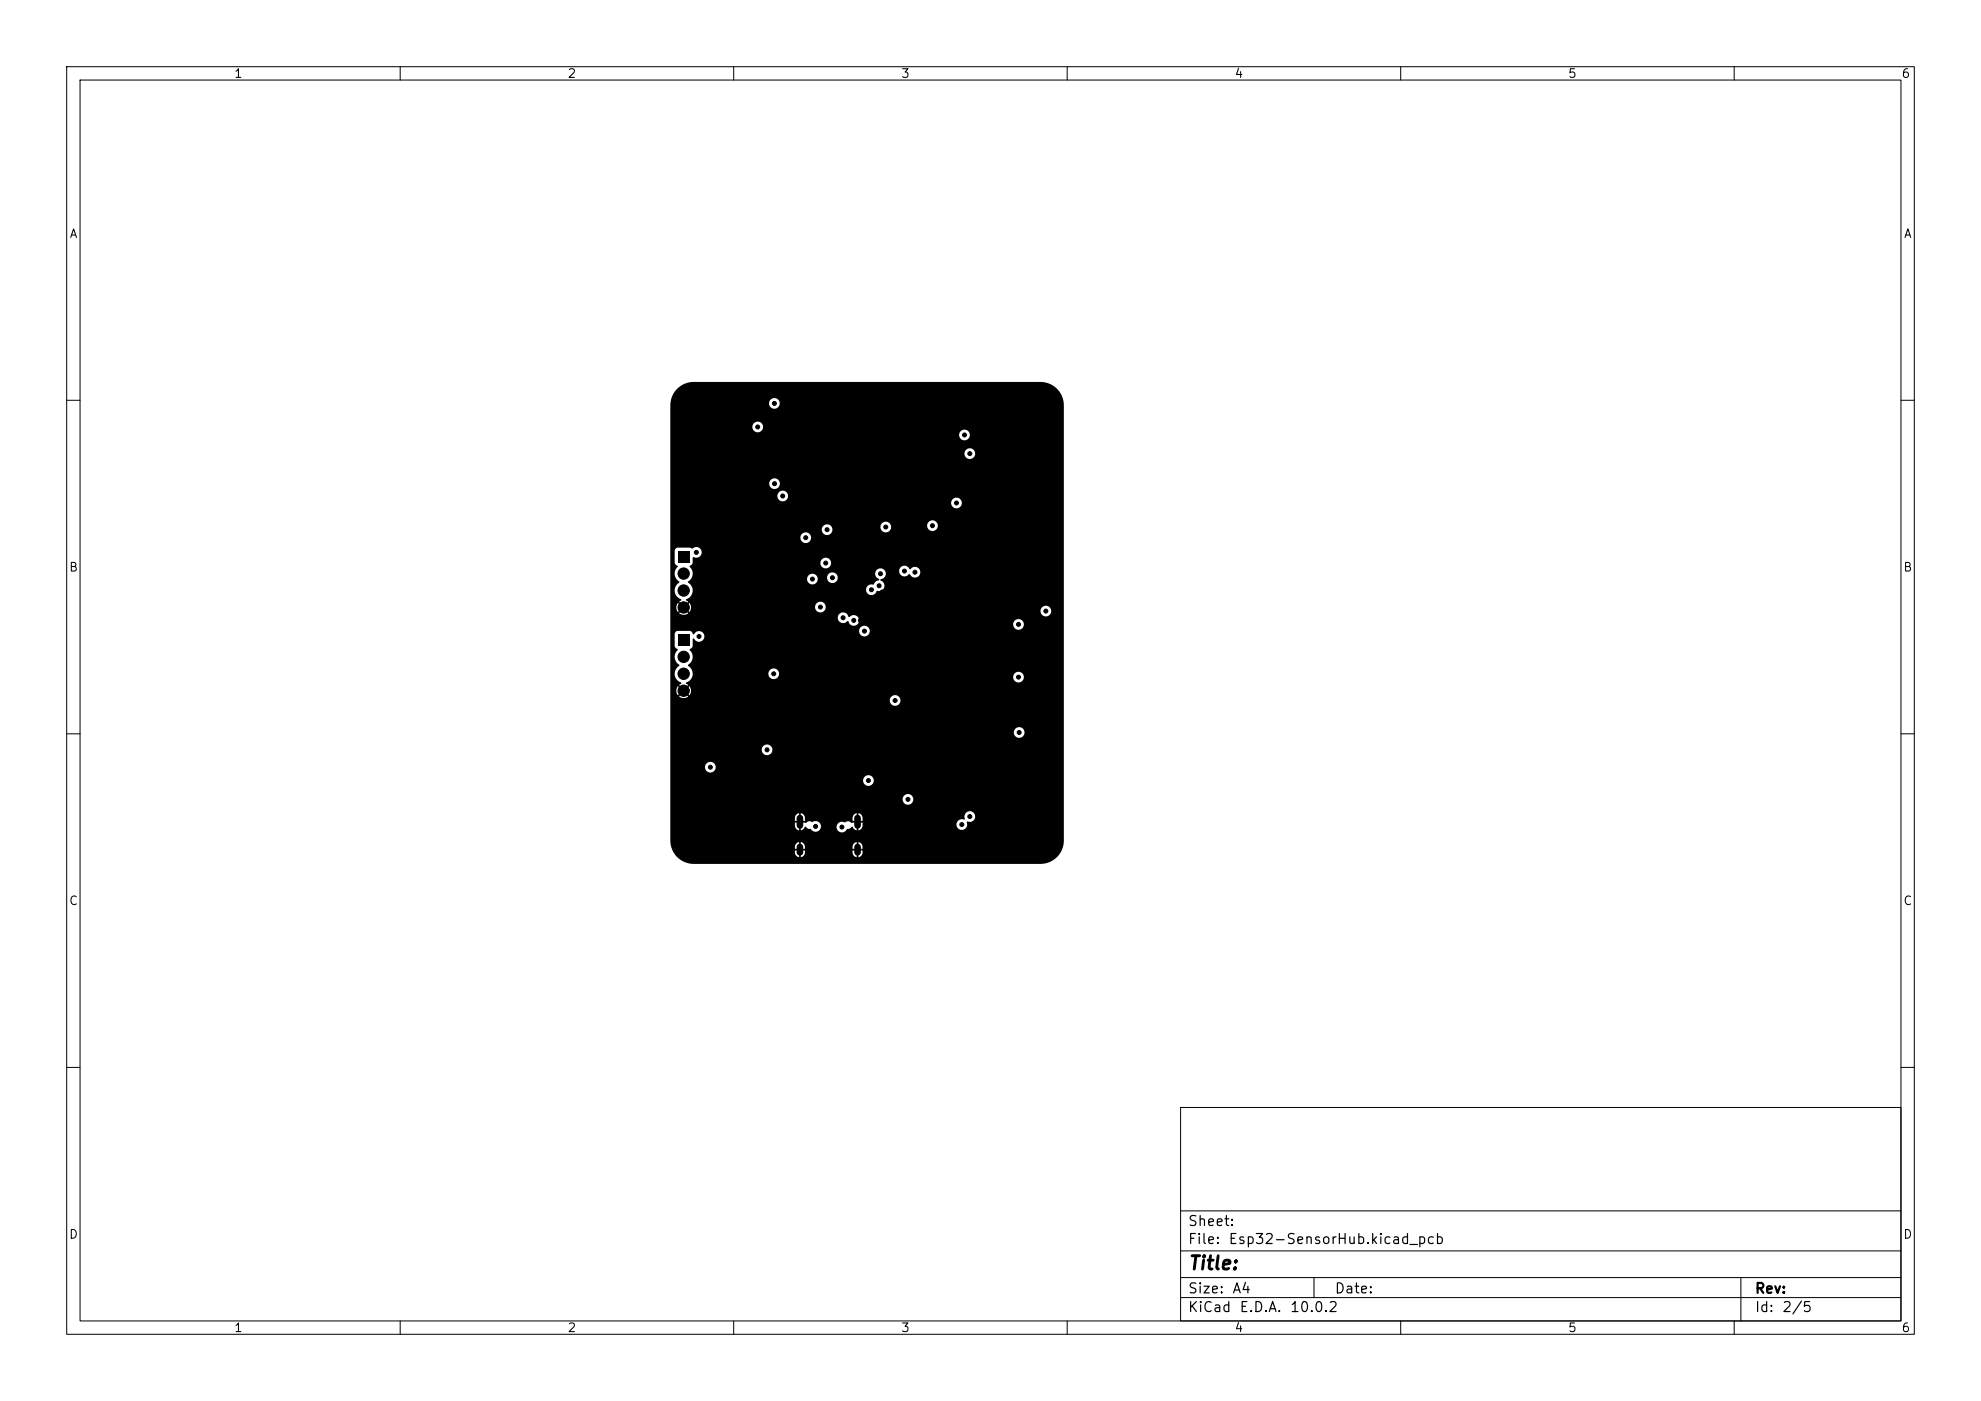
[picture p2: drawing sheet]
<svg xmlns="http://www.w3.org/2000/svg" width="297mm" height="210mm" viewBox="0 0 297 210" stroke-linecap="round" stroke-linejoin="round" font-family="sans-serif">
<defs><g id="words">
<text font-size="2" x="178" y="190.8">Title:</text>
<g font-size="1.5">
<text x="178" y="184.2">Sheet:</text>
<text x="178" y="186.9">File:</text>
<text x="184.1" y="186.9">Esp32-SensorHub.kicad_pcb</text>
<text x="178" y="197.1">KiCad</text>
<text x="178" y="194.3">Size:</text>
<text x="184.7" y="194.3">A4</text>
<text x="185.7" y="197.1">E.D.A.</text>
<text x="193.3" y="197.1">10.0.2</text>
<text x="200" y="194.3">Date:</text>
<text x="263" y="194.3">Rev:</text>
<text x="263" y="197.1">Id:</text>
<text x="267.1" y="197.1">2/5</text>
</g>
<g font-size="1.3">
<text x="35" y="12">1</text>
<text x="85" y="12">2</text>
<text x="135" y="12">3</text>
<text x="185" y="12">4</text>
<text x="235" y="12">5</text>
<text x="285" y="12">6</text>
<text x="10.3" y="36">A</text>
<text x="285.4" y="36">A</text>
<text x="10.3" y="86">B</text>
<text x="285.3" y="86">B</text>
<text x="10.3" y="136">C</text>
<text x="285.3" y="136">C</text>
<text x="10.3" y="186">D</text>
<text x="285.3" y="186">D</text>
<text x="35" y="200">1</text>
<text x="85" y="200">2</text>
<text x="135" y="200">3</text>
<text x="185" y="200">4</text>
<text x="235" y="200">5</text>
<text x="285" y="200">6</text>
</g>
</g></defs>
<g fill="none" stroke="#000" stroke-width=".15">
<path d="M10 10h277v190h-277zM12 12h273v186h-273zM60 10v2M110 10v2M160 10v2M210 10v2M260 10v2M10 60h2M285 60h2M10 110h2M285 110h2M10 160h2"/>
<path d="M177 166h108v32h-108zM285 160h2M60 198v2M110 198v2M160 198v2M177 194.5h108M177 191.5h108M177 187.5h108M177 181.5h108M197 191.5v3M210 198v2M260 198v2"/>
<path d="M261 191.5v6.5"/>
</g>
<path d="M101.5 58.3a3.5 3.5 0 0 1 2.6-1h51.9a3.5 3.5 0 0 1 3.5 3.5v65.2a3.5 3.5 0 0 1-3.5 3.5h-52a3.5 3.5 0 0 1-3.4-2.6h18.6v.3h.4v.3h-.4l.1 .6 .2 .2 .3 .2v-.5h.3v.5a.81 .81 0 0 0 .6-1h-.5v-.3h.5v-.3h7.1v.3h.5v.3h-.5l.1 .6 .2 .2 .3 .2v-.5h.3v.5a.81 .81 0 0 0 .6-1h-.4v-.3h.4v-.3l-.1-.4-.5-.3v.5h-.3v-.5l-.4 .3-.2 .4h-7.1l-.2-.4-.4-.3v.5h-.3v-.5h-.1l-.4 .3-.1 .4h-18.6l-.1-.6v-3.7h18.7v.5h.4v.2h-.4v.6l.3 .4 .3 .2v-.5h.3v.5l.6-.6 .6 .4a.57 .57 0 0 1 .6 .3 .8 .8 0 0 0 1.2-.7h2.3v.2a.86 .86 0 0 0 .8 .7 .86 .86 0 0 0 .9-.5l.3-.1 .4-.3 .3 .4 .3 .2v-.5h.3v.5a.78 .78 0 0 0 .6-1h14.1v.2a.84 .84 0 0 0 1.1 .7 .84 .84 0 0 0 .5-1.2 .88 .88 0 0 0 .9-.2 .88 .88 0 0 0 .3-.8 .84 .84 0 0 0-1.2-.5 .84 .84 0 0 0-.4 1.1l-.1 .1a.8 .8 0 0 0-1.1 .6h-14.1v-.2h-.4v-.2h.4v-.7l-.3-.4-.3-.1v.5h-.3v-.5l-.3 .1-.3 .4v.7h.5v.2h-.7a.84 .84 0 0 0-1 0 .8 .8 0 0 0-1.2 .6h-2.3v-.1a.88 .88 0 0 0-1.4-.6l-.4-.1-.5 .3-.6-.1v-.2h.5v-.5l-.2-.4-.4-.3v.5h-.3v-.5h-.1l-.4 .3-.1 .4h-18.7v-2.9h34.8v.2a.8 .8 0 0 0 1.2 .6 .8 .8 0 0 0 0-1.4 .8 .8 0 0 0-1.2 .6h-34.8v-2.8h28.9v.2a.8 .8 0 0 0 1.2 .6 .8 .8 0 0 0 0-1.4 .8 .8 0 0 0-1.2 .6h-28.9v-2h5.2v.2a.8 .8 0 0 0 1.2 .6 .8 .8 0 0 0 0-1.4 .8 .8 0 0 0-1.2 .6h-5.2v-2.6h13.7v.2a.8 .8 0 0 0 1.2 .6 .8 .8 0 0 0 0-1.4 .8 .8 0 0 0-1.2 .6h-13.7v-2.6h51.5v.2a.8 .8 0 0 0 1.2 .6 .8 .8 0 0 0 0-1.4 .8 .8 0 0 0-1.2 .6h-51.5v-4.8h32.9v.2a.8 .8 0 0 0 1.2 .6 .8 .8 0 0 0 0-1.4 .8 .8 0 0 0-1.2 .6h-32.9v-9.9h.6l.1 1.9 .1 .2 .3 .2v.1a1.45 1.45 0 0 0 .3 2.3 1.46 1.46 0 0 0-.7 1.5 1.46 1.46 0 0 0 1 1.2l-.4 .3 .4 .4-.1 .2-.5-.4v.1a1.1 1.1 0 0 0 0 1.2l.5-.4 .1 .2-.4 .4 .1 .1a1.1 1.1 0 0 0 1.3-.1l-.4-.4 .1-.2 .5 .4v-.1a1.1 1.1 0 0 0 0-1.2l-.5 .4-.1-.2 .4-.4-.4-.3 .2-.1a1.35 1.35 0 0 0 .9-1.4h11.3v.2a.8 .8 0 0 0 .6 .7 .8 .8 0 0 0 .9-.4h35.2v.2a.8 .8 0 0 0 1.2 .6 .8 .8 0 0 0 0-1.4 .8 .8 0 0 0-1.2 .6h-35.2a.8 .8 0 0 0-.5-1.2 .8 .8 0 0 0-1 .7h-11.3a1.44 1.44 0 0 0-.8-1.1l.1-.1a1.45 1.45 0 0 0 .2-2.4l.4-.3 .1-1.2 .2-.1a.81 .81 0 0 0 1.2 .3 .81 .81 0 0 0 0-1.3 .81 .81 0 0 0-1.3 .4h-.1l-.2-.4-.3-.1h-1.9l-.2 .1-.2 .3h-.6v-.5h28.3a.8 .8 0 0 0 1.1 .9 .8 .8 0 0 0 .2-1.4 .8 .8 0 0 0-1.3 .4v.1h-28.3v-2h25.1a.82 .82 0 0 0 .5 .9 .82 .82 0 0 0 1-.3h.1a.81 .81 0 0 0 .6 .7 .81 .81 0 0 0 .8-.3h23.3v.2a.8 .8 0 0 0 1.2 .6 .8 .8 0 0 0 0-1.4 .8 .8 0 0 0-1.2 .6h-23.3a.82 .82 0 0 0-.1-1.1 .82 .82 0 0 0-1.2 .1h-.1a.81 .81 0 0 0-.8-.7 .81 .81 0 0 0-.8 .7h-25.1v-10h.6l.1 1.9 .1 .2 .3 .2v.2a1.45 1.45 0 0 0 .3 2.3 1.46 1.46 0 0 0-.7 1.4 1.46 1.46 0 0 0 1 1.2l-.4 .3 .4 .4-.1 .2-.5-.4v.1a1.1 1.1 0 0 0 0 1.2l.5-.4 .1 .2-.4 .4 .1 .1a1.1 1.1 0 0 0 1.3-.1l-.4-.4 .1-.2 .5 .4 .2-.4v-.4h18.6v.2a.8 .8 0 0 0 .6 .7 .8 .8 0 0 0 .8-.3h32.4v.2a.8 .8 0 0 0 1.2 .6 .8 .8 0 0 0 0-1.4 .8 .8 0 0 0-1.2 .6h-32.4a.8 .8 0 0 0-.3-1.2 .8 .8 0 0 0-1.1 .6h-18.6l-.2-.5-.5 .4-.1-.2 .4-.4-.3-.2v-.2a1.34 1.34 0 0 0 .9-1.5h26v.2a.82 .82 0 0 0 .8 .7 .82 .82 0 0 0 .9-.6 .84 .84 0 0 0 1.1-.5 .84 .84 0 0 0-.6-1.1 .31 .31 0 0 1 .4-.3 .8 .8 0 0 0 .2-1.2h2.2v.2a.86 .86 0 0 0 .7 .7 .86 .86 0 0 0 .9-.4 .82 .82 0 0 0 1.1 .6 .82 .82 0 0 0 .4-1.2 .82 .82 0 0 0-1.2-.2l-.3 .1a.84 .84 0 0 0-.9-.5 .84 .84 0 0 0-.7 .7h-2.2a.81 .81 0 0 0-1.3 .1 .81 .81 0 0 0 .5 1.2v.2l-.4 .1-.3 .3a.36 .36 0 0 1-.5 .2l-.5 .2-.3 .5h-26a1.43 1.43 0 0 0-.7-1l.1-.1 .4-.5h17.4v.2a.8 .8 0 0 0 1 .7 .8 .8 0 0 0 .6-1.1h1.4v.2a.8 .8 0 0 0 1.2 .6 .8 .8 0 0 0 0-1.4 .8 .8 0 0 0-1.2 .6h-1.4l-.1-.1a.8 .8 0 0 0-.9-.4 .8 .8 0 0 0-.6 .7h-17.3a1.54 1.54 0 0 0-.3-1.8l.3-.3 .2-.3h19.1v.2a.8 .8 0 0 0 1.2 .6 .8 .8 0 0 0 0-1.4 .8 .8 0 0 0-1.2 .6h-19.1v-.8a.84 .84 0 0 0 1.2-.2 .84 .84 0 0 0-.2-1.2 .84 .84 0 0 0-1.2 .1l-.3-.1h-1.8l-.3 .1-.2 .3h-.6v-2h19.5a.8 .8 0 0 0 1.1 .9 .8 .8 0 0 0 .2-1.4 .8 .8 0 0 0-1.3 .4v.1h-19.5v-1.2h22.7a.8 .8 0 0 0 1 .9 .8 .8 0 0 0 .4-1.3h7.4v.2a.8 .8 0 0 0 1 .7 .8 .8 0 0 0 .6-1.1h5.4v.2a.8 .8 0 0 0 1.2 .6 .8 .8 0 0 0 0-1.4 .8 .8 0 0 0-1.2 .6h-5.4l-.1-.1a.8 .8 0 0 0-.9-.4 .8 .8 0 0 0-.6 .7h-7.4a.8 .8 0 0 0-.8-.3 .8 .8 0 0 0-.6 .7h-22.7v-4h42.1v.2a.8 .8 0 0 0 1.2 .6 .8 .8 0 0 0 0-1.4 .8 .8 0 0 0-1.2 .6h-42.1v-1h16v.1a.8 .8 0 0 0 1.3 .6 .8 .8 0 0 0 0-1.3 .8 .8 0 0 0-1.3 .6h-16v-1.9h14.8v.2a.8 .8 0 0 0 1.2 .6 .8 .8 0 0 0 0-1.4 .8 .8 0 0 0-1.2 .6h-14.8v-4.5h44.1v.2a.8 .8 0 0 0 1.2 .6 .8 .8 0 0 0 0-1.4 .8 .8 0 0 0-1.2 .6h-44.1v-2.8h43.3v.2a.8 .8 0 0 0 1.2 .6 .8 .8 0 0 0 0-1.4 .8 .8 0 0 0-1.2 .6h-43.3v-1.2h12.3v.2a.8 .8 0 0 0 1.2 .6 .8 .8 0 0 0 0-1.4 .8 .8 0 0 0-1.2 .6h-12.3v-3.5h14.8v.1a.8 .8 0 0 0 1.2 .7 .8 .8 0 0 0 0-1.4 .8 .8 0 0 0-1.2 .6h-14.8a3.5 3.5 0 0 1 1-2.1zM101.6 82.6h1.7v1.7h-1.7zM101.6 95.1h1.7v1.7h-1.7z" fill="#000"/>
<g fill="#000" stroke="#000" stroke-width=".15">
<circle cx="102.8" cy="59.5" r=".4"/>
<circle cx="104.5" cy="58.8" r=".4"/>
<circle cx="106.2" cy="59.5" r=".4"/>
<circle cx="115.9" cy="58" r=".3"/>
<circle cx="140" cy="58.3" r=".3"/>
<circle cx="153.8" cy="59.6" r=".4"/>
<circle cx="155.5" cy="58.9" r=".4"/>
<circle cx="157.2" cy="59.6" r=".4"/>
<circle cx="102.1" cy="61.2" r=".4"/>
<circle cx="102.8" cy="62.9" r=".4"/>
<circle cx="104.5" cy="61.2" r="3.2"/>
<circle cx="104.5" cy="63.6" r=".4"/>
<circle cx="106.2" cy="62.9" r=".4"/>
<circle cx="106.9" cy="61.2" r=".4"/>
<circle cx="109.5" cy="67.5" r=".3"/>
<circle cx="113.6" cy="64" r=".3"/>
<circle cx="116.1" cy="60.5" r=".3"/>
<circle cx="116.1" cy="72.5" r=".3"/>
<circle cx="117.4" cy="74.4" r=".3"/>
<circle cx="124" cy="79.4" r=".3"/>
<circle cx="127.2" cy="66.7" r=".3"/>
<circle cx="127.2" cy="65.3" r=".3"/>
<circle cx="127.9" cy="64.6" r=".3"/>
<circle cx="127.9" cy="67.4" r=".3"/>
<circle cx="127.9" cy="66" r=".3"/>
<circle cx="128.6" cy="66.7" r=".3"/>
<circle cx="128.6" cy="65.3" r=".3"/>
<circle cx="129.3" cy="64.6" r=".3"/>
<circle cx="129.3" cy="67.4" r=".3"/>
<circle cx="129.3" cy="66" r=".3"/>
<circle cx="130" cy="65.3" r=".3"/>
<circle cx="130" cy="66.7" r=".3"/>
<circle cx="132.8" cy="79" r=".3"/>
<circle cx="139.8" cy="78.8" r=".3"/>
<circle cx="143.4" cy="75.4" r=".3"/>
<circle cx="144.6" cy="65.2" r=".3"/>
<circle cx="145.4" cy="68" r=".3"/>
<circle cx="146.7" cy="67.5" r=".3"/>
<circle cx="152.7" cy="67.5" r=".3"/>
<circle cx="153.1" cy="61.3" r=".4"/>
<circle cx="153.8" cy="63" r=".4"/>
<circle cx="155.5" cy="63.7" r=".4"/>
<circle cx="155.5" cy="61.3" r="3.2"/>
<circle cx="157.2" cy="63" r=".4"/>
<circle cx="157.9" cy="61.3" r=".4"/>
<circle cx="101.3" cy="92.8" r=".3"/>
<circle cx="102.5" cy="98.5" r=".85"/>
<circle cx="102.5" cy="86" r=".85"/>
<circle cx="102.5" cy="91.1" r=".85"/>
<circle cx="102.5" cy="88.5" r=".85"/>
<circle cx="103.7" cy="92.8" r=".3"/>
<circle cx="104.4" cy="82.8" r=".3"/>
<circle cx="104.8" cy="95.4" r=".3"/>
<circle cx="120.8" cy="80.6" r=".3"/>
<circle cx="121.8" cy="86.8" r=".3"/>
<circle cx="123" cy="91" r=".3"/>
<circle cx="123.8" cy="84.4" r=".3"/>
<circle cx="124.8" cy="86.6" r=".3"/>
<circle cx="126.4" cy="92.6" r=".3"/>
<circle cx="127.8" cy="88.3" r=".3"/>
<circle cx="128" cy="93" r=".3"/>
<circle cx="129" cy="93" r=".3"/>
<circle cx="129.6" cy="94.6" r=".3"/>
<circle cx="129.8" cy="85.8" r=".3"/>
<circle cx="129.9" cy="93.2" r=".3"/>
<circle cx="130.6" cy="88.4" r=".3"/>
<circle cx="131.8" cy="87.8" r=".3"/>
<circle cx="132" cy="86" r=".3"/>
<circle cx="132.2" cy="88.8" r=".3"/>
<circle cx="132.6" cy="92.1" r=".3"/>
<circle cx="133.4" cy="93.8" r=".3"/>
<circle cx="135.6" cy="85.6" r=".3"/>
<circle cx="137.2" cy="85.8" r=".3"/>
<circle cx="152.2" cy="97.5" r=".3"/>
<circle cx="152.7" cy="93.6" r=".3"/>
<circle cx="153.6" cy="98.4" r=".3"/>
<circle cx="155.2" cy="91.4" r=".3"/>
<circle cx="155.7" cy="99" r=".3"/>
<circle cx="156.8" cy="91.6" r=".3"/>
<circle cx="156.9" cy="88.3" r=".3"/>
<circle cx="101.2" cy="105.5" r=".3"/>
<circle cx="102.5" cy="101" r=".85"/>
<circle cx="102.5" cy="103.5" r=".85"/>
<circle cx="103.5" cy="105.5" r=".3"/>
<circle cx="106" cy="113" r=".3"/>
<circle cx="106.5" cy="115" r=".3"/>
<circle cx="108.8" cy="108.5" r=".3"/>
<circle cx="108.8" cy="107.2" r=".3"/>
<circle cx="113.5" cy="115.5" r=".3"/>
<circle cx="115" cy="112.4" r=".3"/>
<circle cx="116" cy="101" r=".3"/>
<circle cx="118" cy="107.2" r=".3"/>
<circle cx="119.4" cy="113.4" r=".3"/>
<circle cx="124.1" cy="119.4" r=".3"/>
<circle cx="130.2" cy="117" r=".3"/>
<circle cx="134.2" cy="105" r=".3"/>
<circle cx="136.1" cy="119.8" r=".3"/>
<circle cx="143.8" cy="104" r=".3"/>
<circle cx="149.7" cy="100.2" r=".3"/>
<circle cx="152.7" cy="101.5" r=".3"/>
<circle cx="152.8" cy="109.8" r=".3"/>
<circle cx="156.8" cy="100.5" r=".3"/>
<circle cx="102.1" cy="125.5" r=".4"/>
<circle cx="102.8" cy="123.8" r=".4"/>
<circle cx="102.8" cy="127.2" r=".4"/>
<circle cx="104.5" cy="125.5" r="3.2"/>
<circle cx="104.5" cy="127.9" r=".4"/>
<circle cx="104.5" cy="123.1" r=".4"/>
<circle cx="106.2" cy="123.8" r=".4"/>
<circle cx="106.2" cy="127.2" r=".4"/>
<circle cx="106.9" cy="125.5" r=".4"/>
<circle cx="118" cy="122" r=".3"/>
<circle cx="120.3" cy="121.5" r=".3"/>
<circle cx="122.3" cy="123.9" r=".3"/>
<circle cx="126.2" cy="124" r=".3"/>
<circle cx="127.6" cy="121.5" r=".3"/>
<circle cx="131" cy="122" r=".3"/>
<circle cx="139.6" cy="120.1" r=".3"/>
<circle cx="139.6" cy="122.7" r=".3"/>
<circle cx="140.9" cy="125.8" r=".3"/>
<circle cx="143" cy="125.8" r=".3"/>
<circle cx="144.2" cy="123.6" r=".3"/>
<circle cx="145.4" cy="122.4" r=".3"/>
<circle cx="153.1" cy="125.5" r=".4"/>
<circle cx="153.8" cy="123.8" r=".4"/>
<circle cx="153.8" cy="127.2" r=".4"/>
<circle cx="155.5" cy="125.5" r="3.2"/>
<circle cx="155.5" cy="123.1" r=".4"/>
<circle cx="155.5" cy="127.9" r=".4"/>
<circle cx="157.2" cy="123.8" r=".4"/>
<circle cx="157.2" cy="127.2" r=".4"/>
<circle cx="157.9" cy="125.5" r=".4"/>
</g>
<path d="M119.9 122.6v1.1M119.9 127v.8M128.6 122.6v1.1M128.6 127v.8" fill="none" stroke="#000" stroke-width="1"/>
<use href="#words"/>
</svg>
